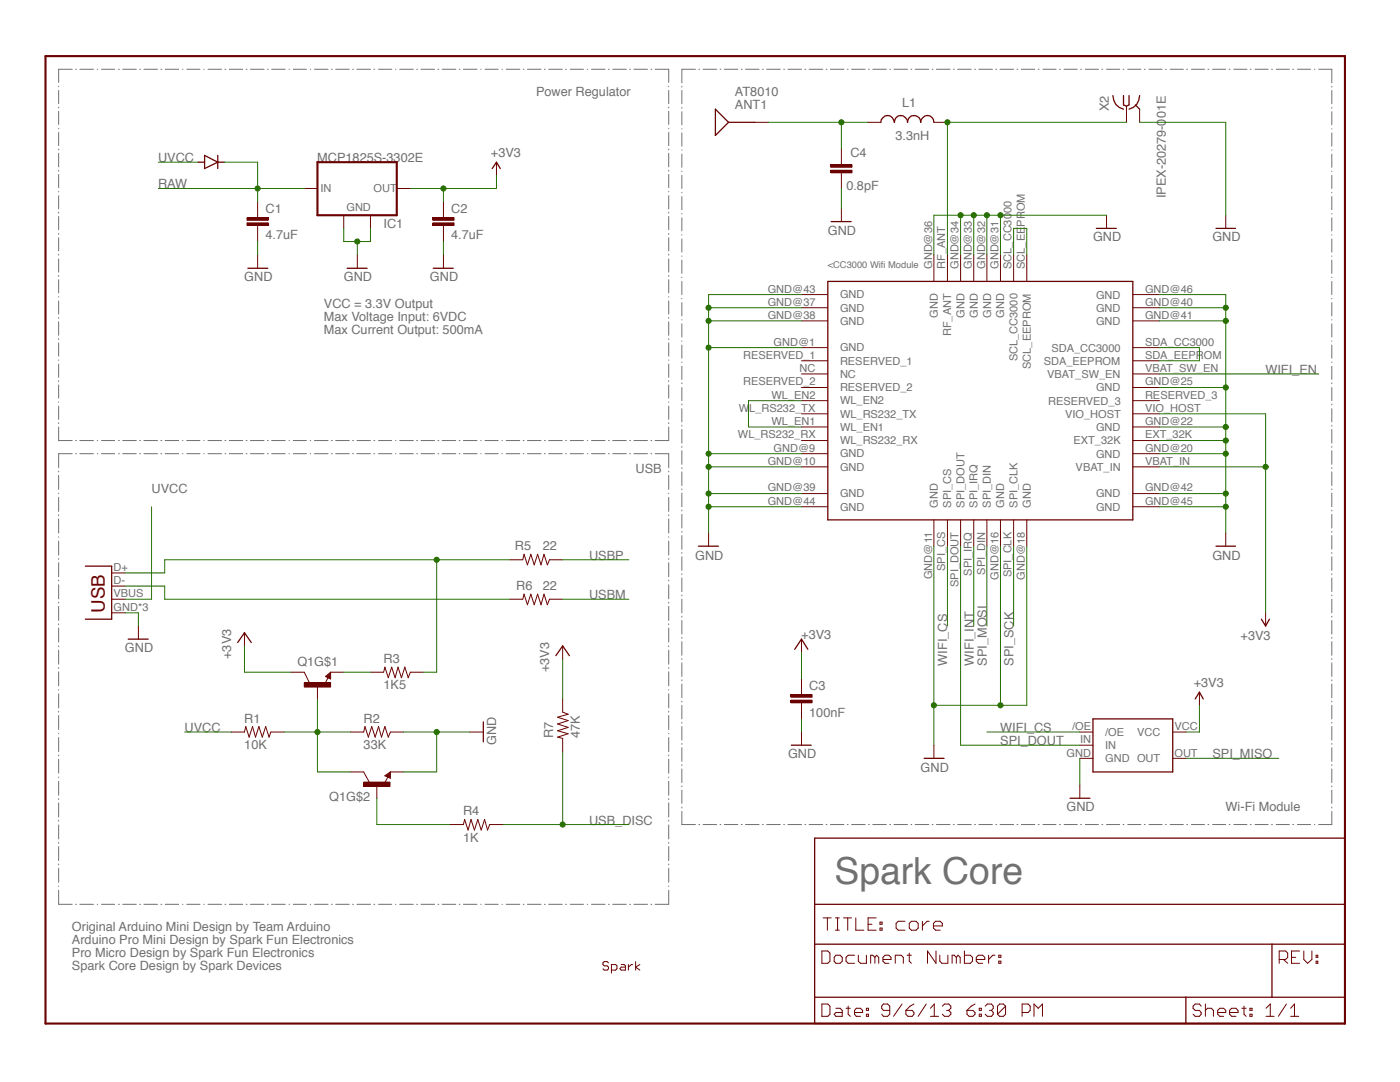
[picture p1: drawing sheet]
<svg xmlns="http://www.w3.org/2000/svg" width="279mm" height="216mm" viewBox="0 0 279 216" stroke-linecap="round" stroke-linejoin="round" font-family="sans-serif">
<defs><g id="words">
<text font-size="7.5" fill="#717071" x="166.5" y="176.4">Spark Core</text>
<text font-size="3.7" fill="#6a0200" x="20.9" y="122.2" transform="rotate(-90 20.9 122.2)">USB</text>
<g font-size="2.5" fill="#717071">
<text x="107" y="19.1">Power Regulator</text>
<text x="146.7" y="19.1">AT8010</text>
<text x="146.7" y="21.7">ANT1</text>
<text x="180" y="21.3">L1</text>
<text x="221.3" y="22.2" transform="rotate(-90 221.3 22.2)">X2</text>
<text x="178.7" y="27.9">3.3nH</text>
<text x="31.6" y="32.3">UVCC</text>
<text x="63.3" y="32.3">MCP1825S-3302E</text>
<text x="98" y="31.3">+3V3</text>
<text x="169.7" y="31.4">C4</text>
<text x="31.6" y="37.6">RAW</text>
<text x="168.9" y="37.9">0.8pF</text>
<text x="232.7" y="39.6" transform="rotate(-90 232.7 39.6)">IPEX-20279-001E</text>
<text x="53" y="47.8">4.7uF</text>
<text x="53" y="42.5">C1</text>
<text x="76.5" y="45.5">IC1</text>
<text x="90" y="47.8">4.7uF</text>
<text x="90" y="42.5">C2</text>
<text x="165.2" y="46.9">GND</text>
<text x="218.1" y="48.2">GND</text>
<text x="242" y="48.2">GND</text>
<text x="48.8" y="56.1">GND</text>
<text x="68.6" y="56.1">GND</text>
<text x="85.8" y="56.1">GND</text>
<text x="64.6" y="64">Max Voltage Input: 6VDC</text>
<text x="64.6" y="61.4">VCC = 3.3V Output</text>
<text x="64.6" y="66.7">Max Current Output: 500mA</text>
<text x="252.5" y="74.6">WIFI_EN</text>
<text x="126.8" y="94.5">USB</text>
<text x="30.2" y="98.4">UVCC</text>
<text x="102.7" y="109.8">R5</text>
<text x="108.3" y="109.8">22</text>
<text x="117.6" y="111.7">USBP</text>
<text x="138.7" y="111.7">GND</text>
<text x="242" y="111.7">GND</text>
<text x="103" y="117.7">R6</text>
<text x="108.3" y="117.7">22</text>
<text x="117.6" y="119.6">USBM</text>
<text x="24.9" y="130.2">GND</text>
<text x="46.1" y="131.5" transform="rotate(-90 46.1 131.5)">+3V3</text>
<text x="159.9" y="127.5">+3V3</text>
<text x="247.6" y="127.8">+3V3</text>
<text x="59.3" y="132.8">Q1G$1</text>
<text x="76.5" y="137.6">1K5</text>
<text x="76.5" y="132.3">R3</text>
<text x="109.6" y="134.1" transform="rotate(-90 109.6 134.1)">+3V3</text>
<text x="161.5" y="137.7">C3</text>
<text x="189" y="132.8" transform="rotate(-90 189 132.8)">WIFI_CS</text>
<text x="194.3" y="132.8" transform="rotate(-90 194.3 132.8)">WIFI_INT</text>
<text x="197" y="132.8" transform="rotate(-90 197 132.8)">SPI_MOSI</text>
<text x="202.3" y="132.8" transform="rotate(-90 202.3 132.8)">SPI_SCK</text>
<text x="238.3" y="137">+3V3</text>
<text x="161.5" y="143">100nF</text>
<text x="36.8" y="146">UVCC</text>
<text x="48.8" y="149.5">10K</text>
<text x="48.8" y="144.2">R1</text>
<text x="72.6" y="149.5">33K</text>
<text x="72.6" y="144.2">R2</text>
<text x="99" y="148.7" transform="rotate(-90 99 148.7)">GND</text>
<text x="110.4" y="147.4" transform="rotate(-90 110.4 147.4)">R7</text>
<text x="115.7" y="147.4" transform="rotate(-90 115.7 147.4)">47K</text>
<text x="199.6" y="146">WIFI_CS</text>
<text x="199.6" y="148.7">SPI_DOUT</text>
<text x="157.3" y="151.3">GND</text>
<text x="183.7" y="154">GND</text>
<text x="242" y="151.3">SPI_MISO</text>
<text x="65.7" y="159.8">Q1G$2</text>
<text x="212.8" y="161.9">GND</text>
<text x="244.6" y="161.9">Wi-Fi Module</text>
<text x="92.4" y="168">1K</text>
<text x="92.4" y="162.7">R4</text>
<text x="117.6" y="164.5">USB_DISC</text>
<text x="14.4" y="185.7">Original Arduino Mini Design by Team Arduino</text>
<text x="14.4" y="188.3">Arduino Pro Mini Design by Spark Fun Electronics</text>
<text x="14.4" y="191">Pro Micro Design by Spark Fun Electronics</text>
<text x="14.4" y="193.6">Spark Core Design by Spark Devices</text>
</g>
<g font-size="2.2" fill="#717071">
<text x="64" y="38.3">IN</text>
<text x="74.6" y="38.3">OUT</text>
<text x="69.1" y="42.1">GND</text>
<text x="186" y="53.7" transform="rotate(-90 186 53.7)">GND@36</text>
<text x="188.7" y="53.7" transform="rotate(-90 188.7 53.7)">RF_ANT</text>
<text x="191.3" y="53.7" transform="rotate(-90 191.3 53.7)">GND@34</text>
<text x="193.9" y="53.7" transform="rotate(-90 193.9 53.7)">GND@33</text>
<text x="196.6" y="53.7" transform="rotate(-90 196.6 53.7)">GND@32</text>
<text x="199.2" y="53.7" transform="rotate(-90 199.2 53.7)">GND@31</text>
<text x="201.9" y="53.7" transform="rotate(-90 201.9 53.7)">SCL_CC3000</text>
<text x="204.5" y="53.7" transform="rotate(-90 204.5 53.7)">SCL_EEPROM</text>
<text x="153.2" y="58.4">GND@43</text>
<text x="167.6" y="59.6">GND</text>
<text x="218.7" y="59.6">GND</text>
<text x="228.5" y="58.4">GND@46</text>
<text x="153.2" y="61">GND@37</text>
<text x="153.2" y="63.7">GND@38</text>
<text x="167.6" y="62.2">GND</text>
<text x="167.6" y="64.8">GND</text>
<text x="187.2" y="63.5" transform="rotate(-90 187.2 63.5)">GND</text>
<text x="192.5" y="63.5" transform="rotate(-90 192.5 63.5)">GND</text>
<text x="195.1" y="63.5" transform="rotate(-90 195.1 63.5)">GND</text>
<text x="197.8" y="63.5" transform="rotate(-90 197.8 63.5)">GND</text>
<text x="200.4" y="63.5" transform="rotate(-90 200.4 63.5)">GND</text>
<text x="218.7" y="62.2">GND</text>
<text x="218.7" y="64.9">GND</text>
<text x="228.5" y="61">GND@40</text>
<text x="228.5" y="63.7">GND@41</text>
<text x="148.3" y="71.6">RESERVED_1</text>
<text x="154.4" y="69">GND@1</text>
<text x="167.6" y="70.1">GND</text>
<text x="189.8" y="67.1" transform="rotate(-90 189.8 67.1)">RF_ANT</text>
<text x="209.8" y="70.2">SDA_CC3000</text>
<text x="228.5" y="71.6">SDA_EEPROM</text>
<text x="228.5" y="69">SDA_CC3000</text>
<text x="148.3" y="76.9">RESERVED_2</text>
<text x="159.6" y="74.3">NC</text>
<text x="167.6" y="72.8">RESERVED_1</text>
<text x="167.6" y="75.4">NC</text>
<text x="203.1" y="72.1" transform="rotate(-90 203.1 72.1)">SCL_CC3000</text>
<text x="205.7" y="73.6" transform="rotate(-90 205.7 73.6)">SCL_EEPROM</text>
<text x="208.3" y="72.8">SDA_EEPROM</text>
<text x="209" y="75.4">VBAT_SW_EN</text>
<text x="228.5" y="76.9">GND@25</text>
<text x="228.5" y="74.3">VBAT_SW_EN</text>
<text x="147.4" y="82.2">WL_RS232_TX</text>
<text x="154" y="79.5">WL_EN2</text>
<text x="167.6" y="78.1">RESERVED_2</text>
<text x="167.6" y="80.7">WL_EN2</text>
<text x="167.6" y="83.4">WL_RS232_TX</text>
<text x="209.2" y="80.7">RESERVED_3</text>
<text x="212.6" y="83.4">VIO_HOST</text>
<text x="218.7" y="78.1">GND</text>
<text x="228.5" y="82.2">VIO_HOST</text>
<text x="228.5" y="79.5">RESERVED_3</text>
<text x="147.3" y="87.5">WL_RS232_RX</text>
<text x="154" y="84.8">WL_EN1</text>
<text x="167.6" y="86">WL_EN1</text>
<text x="167.6" y="88.6">WL_RS232_RX</text>
<text x="214.2" y="88.7">EXT_32K</text>
<text x="218.7" y="86">GND</text>
<text x="228.5" y="87.5">EXT_32K</text>
<text x="228.5" y="84.8">GND@22</text>
<text x="153.2" y="92.8">GND@10</text>
<text x="154.4" y="90.1">GND@9</text>
<text x="167.6" y="91.3">GND</text>
<text x="167.6" y="93.9">GND</text>
<text x="214.7" y="94">VBAT_IN</text>
<text x="218.7" y="91.3">GND</text>
<text x="228.5" y="92.8">VBAT_IN</text>
<text x="228.5" y="90.1">GND@20</text>
<text x="153.2" y="98.1">GND@39</text>
<text x="153.2" y="100.7">GND@44</text>
<text x="167.6" y="99.2">GND</text>
<text x="167.6" y="101.9">GND</text>
<text x="187.2" y="101.3" transform="rotate(-90 187.2 101.3)">GND</text>
<text x="189.8" y="101.3" transform="rotate(-90 189.8 101.3)">SPI_CS</text>
<text x="192.5" y="101.3" transform="rotate(-90 192.5 101.3)">SPI_DOUT</text>
<text x="195.1" y="101.3" transform="rotate(-90 195.1 101.3)">SPI_IRQ</text>
<text x="197.8" y="101.3" transform="rotate(-90 197.8 101.3)">SPI_DIN</text>
<text x="200.4" y="101.3" transform="rotate(-90 200.4 101.3)">GND</text>
<text x="203.1" y="101.3" transform="rotate(-90 203.1 101.3)">SPI_CLK</text>
<text x="205.7" y="101.3" transform="rotate(-90 205.7 101.3)">GND</text>
<text x="218.7" y="99.2">GND</text>
<text x="218.7" y="101.9">GND</text>
<text x="228.5" y="98.1">GND@42</text>
<text x="228.5" y="100.7">GND@45</text>
<text x="22.7" y="113.9">D+</text>
<text x="188.7" y="113.9" transform="rotate(-90 188.7 113.9)">SPI_CS</text>
<text x="22.7" y="116.6">D-</text>
<text x="22.7" y="119.2">VBUS</text>
<text x="186" y="115.5" transform="rotate(-90 186 115.5)">GND@11</text>
<text x="191.3" y="117.2" transform="rotate(-90 191.3 117.2)">SPI_DOUT</text>
<text x="193.9" y="114.9" transform="rotate(-90 193.9 114.9)">SPI_IRQ</text>
<text x="196.6" y="114.7" transform="rotate(-90 196.6 114.7)">SPI_DIN</text>
<text x="199.2" y="115.7" transform="rotate(-90 199.2 115.7)">GND@16</text>
<text x="201.9" y="115.2" transform="rotate(-90 201.9 115.2)">SPI_CLK</text>
<text x="204.5" y="115.7" transform="rotate(-90 204.5 115.7)">GND@18</text>
<text x="22.7" y="121.9">GND*3</text>
<text x="214" y="145.7">/OE</text>
<text x="215.6" y="148.3">IN</text>
<text x="220.6" y="146.8">/OE</text>
<text x="220.6" y="149.5">IN</text>
<text x="226.9" y="146.8">VCC</text>
<text x="234.4" y="145.7">VCC</text>
<text x="212.9" y="151">GND</text>
<text x="220.6" y="152.1">GND OUT</text>
<text x="234.4" y="151">OUT</text>
</g>
<g font-size="1.9" fill="#717071">
<text x="165.2" y="53.5">&lt;CC3000 Wif</text>
<text x="175.8" y="53.5">i Module</text>
</g>
</g></defs>
<g fill="none" stroke="#717071" stroke-width=".2">
<path d="M11.7 17.2v.1M11.7 18.1v2.6M14.4 13.8h-2.7v2.6M15.1 13.8h.2M15.9 13.8h2.7M19.4 13.8h.1M20.3 13.8h2.6M23.6 13.8h.2M24.5 13.8h2.7M27.9 13.8h.1M28.7 13.8h2.7M32.1 13.8h.2"/>
<path d="M33 13.8h2.7M36.4 13.8h.1M37.3 13.8h2.6M40.7 13.8h.1M41.5 13.8h2.7M44.9 13.8h.2M45.7 13.8h2.8M49.1 13.8h.2M50 13.8h2.7M53.4 13.8h.1M54.2 13.8h2.7M57.7 13.8h.1"/>
<path d="M58.5 13.8h2.7M61.9 13.8h.1M62.8 13.8h2.7M66.1 13.8h.2M67 13.8h2.7M70.4 13.8h.1M71.2 13.8h2.7M74.6 13.8h.2M75.5 13.8h2.7M78.9 13.8h.1M79.8 13.8h2.7M83.2 13.8h.1"/>
<path d="M84 13.8h2.7M87.4 13.8h.2M88.2 13.8h2.8M91.6 13.8h.2M92.5 13.8h2.7M95.9 13.8h.1M96.8 13.8h2.6M100.2 13.8h.1M101 13.8h2.7M104.4 13.8h.2M105.3 13.8h2.7M108.6 13.8h.2"/>
<path d="M109.5 13.8h2.7M112.9 13.8h.2M113.8 13.8h2.6M117.2 13.8h.1M118 13.8h2.8M121.4 13.8h.2M122.3 13.8h2.7M125.7 13.8h.1M126.5 13.8h2.7M129.9 13.8h.2M130.7 13.8h2.8v2.6M133.5 17.2v.1"/>
<path d="M133.5 18.1v2.6M136.1 17.2v.2M136.1 18.1v2.6M138.8 13.8h-2.7v2.7M139.5 13.8h.1M140.3 13.8h2.7M143.7 13.8h.2M144.5 13.8h2.8M147.9 13.8h.2M148.8 13.8h2.7M152.2 13.8h.1M153 13.8h2.7"/>
<path d="M156.4 13.8h.2M157.2 13.8h2.8M160.6 13.8h.2M161.5 13.8h2.7M164.9 13.8h.1M165.7 13.8h2.7M169.1 13.8h.2M169.9 13.8h2.8M173.3 13.8h.2M174.2 13.8h2.7M177.6 13.8h.1M178.4 13.8h2.7"/>
<path d="M181.8 13.8h.2M182.6 13.8h2.8M186 13.8h.2M186.9 13.8h2.7M190.3 13.8h.1M191.1 13.8h2.7M194.5 13.8h.2M195.3 13.8h2.8M198.7 13.8h.2M199.6 13.8h2.7M203 13.8h.1M203.8 13.8h2.7"/>
<path d="M207.2 13.8h.2M208.1 13.8h2.7M211.4 13.8h.2M212.4 13.8h2.6M215.7 13.8h.1M216.6 13.8h2.6M219.9 13.8h.2M220.8 13.8h2.7M224.1 13.8h.2M225.1 13.8h2.6M228.4 13.8h.1M229.3 13.8h2.6"/>
<path d="M232.6 13.8h.2M233.5 13.8h2.7M236.8 13.8h.2M237.8 13.8h2.6M241.1 13.8h.1M242 13.8h2.6M245.3 13.8h.2M246.2 13.8h2.7M249.5 13.8h.2M250.5 13.8h2.6M253.8 13.8h.1M254.7 13.8h2.6"/>
<path d="M258 13.8h.2M258.9 13.8h2.7M262.3 13.8h.1M263.2 13.8h2.6v2.7M265.8 17.2v.2M265.8 18.1v2.6M11.7 21.4v.1M11.7 22.2v2.6M11.7 25.6v.1M11.7 26.4v2.7M11.7 29.7v.2M11.7 30.6v2.7"/>
<path d="M11.7 34v.1M11.7 34.8v2.6M11.7 38.2v.1M11.7 39.1v2.6M133.5 21.4v.1M133.5 22.2v2.6M133.5 25.6v.1M133.5 26.4v2.7M133.5 29.7v.2M133.5 30.6v2.7M133.5 34v.1M133.5 34.8v2.6"/>
<path d="M133.5 38.2v.1M133.5 39.1v2.6M136.1 21.4v.2M136.1 22.3v2.6M136.1 25.7v.1M136.1 26.5v2.6M136.1 29.9v.1M136.1 30.8v2.6M136.1 34.1v.1M136.1 35v2.6M136.1 38.4v.1M136.1 39.2v2.6"/>
<path d="M265.8 21.4v.2M265.8 22.3v2.6M265.8 25.7v.1M265.8 26.5v2.6M265.8 29.9v.1M265.8 30.8v2.6M265.8 34.1v.1M265.8 35v2.6M265.8 38.4v.1M265.8 39.2v2.6M11.7 42.4v.1M11.7 43.2v2.6"/>
<path d="M11.7 46.6v.2M11.7 47.4v2.7M11.7 50.7v.2M11.7 51.7v2.6M11.7 55v.1M11.7 55.8v2.6M11.7 59.2v.1M133.5 42.4v.1M133.5 43.2v2.6M133.5 46.6v.2M133.5 47.4v2.7M133.5 50.7v.2"/>
<path d="M133.5 51.7v2.6M133.5 55v.1M133.5 55.8v2.6M133.5 59.2v.1M136.1 42.6v.1M136.1 43.5v2.6M136.1 46.8v.1M136.1 47.7v2.6M136.1 51.1v.1M136.1 51.9v2.6M136.1 55.3v.1M136.1 56.2v2.6"/>
<path d="M136.1 59.5v.1M265.8 42.6v.1M265.8 43.5v2.6M265.8 46.8v.1M265.8 47.7v2.6M265.8 51.1v.1M265.8 51.9v2.6M265.8 55.3v.1M265.8 56.2v2.6M265.8 59.5v.1M11.7 60v2.7M11.7 63.4v.1"/>
<path d="M11.7 64.2v2.7M11.7 67.6v.2M11.7 68.4v2.7M11.7 71.8v.1M11.7 72.7v2.6M11.7 76v.1M11.7 76.8v2.6M133.5 60v2.7M133.5 63.4v.1M133.5 64.2v2.7M133.5 67.6v.2M133.5 68.4v2.7"/>
<path d="M133.5 71.8v.1M133.5 72.7v2.6M133.5 76v.1M133.5 76.8v2.6M136.1 60.4v2.6M136.1 63.8v.1M136.1 64.6v2.6M136.1 68v.1M136.1 68.9v2.6M136.1 72.2v.1M136.1 73.1v2.6M136.1 76.4v.2"/>
<path d="M136.1 77.3v2.6M265.8 60.4v2.6M265.8 63.8v.1M265.8 64.6v2.6M265.8 68v.1M265.8 68.9v2.6M265.8 72.2v.1M265.8 73.1v2.6M265.8 76.4v.2M265.8 77.3v2.6M11.7 80.2v.1M11.7 81v2.7"/>
<path d="M11.7 84.3v.2M11.7 85.2v2.7h2.7M11.7 94v.2M11.7 94.8v2.8M11.7 98.4v.1M11.7 99.3v2.7M14.4 90.5h-2.7v2.8M15.1 87.9h.2M15.1 90.5h.2M15.9 87.9h2.7M15.9 90.5h2.7M19.4 87.9h.1"/>
<path d="M19.4 90.5h.1M20.3 87.9h2.6M20.3 90.5h2.6M23.6 87.9h.2M23.6 90.5h.2M24.5 87.9h2.7M24.5 90.5h2.7M27.9 87.9h.1M27.9 90.5h.1M28.7 87.9h2.7M28.7 90.5h2.7M32.1 87.9h.2"/>
<path d="M32.1 90.5h.2M33 87.9h2.7M33 90.5h2.7M36.4 87.9h.1M36.4 90.5h.1M37.3 87.9h2.6M37.3 90.5h2.6M40.7 87.9h.1M40.7 90.5h.1M41.5 87.9h2.7M41.5 90.5h2.7M44.9 87.9h.2"/>
<path d="M44.9 90.5h.2M45.7 87.9h2.8M45.7 90.5h2.8M49.1 87.9h.2M49.1 90.5h.2M50 87.9h2.7M50 90.5h2.7M53.4 87.9h.1M53.4 90.5h.1M54.2 87.9h2.7M54.2 90.5h2.7M57.7 87.9h.1"/>
<path d="M57.7 90.5h.1M58.5 87.9h2.7M58.5 90.5h2.7M61.9 87.9h.1M61.9 90.5h.1M62.8 87.9h2.7M62.8 90.5h2.7M66.1 87.9h.2M66.1 90.5h.2M67 87.9h2.7M67 90.5h2.7M70.4 87.9h.1"/>
<path d="M70.4 90.5h.1M71.2 87.9h2.7M71.2 90.5h2.7M74.6 87.9h.2M74.6 90.5h.2M75.5 87.9h2.7M75.5 90.5h2.7M78.9 87.9h.1M78.9 90.5h.1M79.8 87.9h2.7M79.8 90.5h2.7M83.2 87.9h.1"/>
<path d="M83.2 90.5h.1M84 87.9h2.7M84 90.5h2.7M87.4 87.9h.2M87.4 90.5h.2M88.2 87.9h2.8M88.2 90.5h2.8M91.6 87.9h.2M91.6 90.5h.2M92.5 87.9h2.7M92.5 90.5h2.7M95.9 87.9h.1"/>
<path d="M95.9 90.5h.1M96.8 87.9h2.6M96.8 90.5h2.6M100.2 87.9h.1M100.2 90.5h.1M101 87.9h2.7M101 90.5h2.7M104.4 87.9h.2M104.4 90.5h.2M105.3 87.9h2.7M105.3 90.5h2.7M108.6 87.9h.2"/>
<path d="M108.6 90.5h.2M109.5 87.9h2.7M109.5 90.5h2.7M112.9 87.9h.2M112.9 90.5h.2M113.8 87.9h2.6M113.8 90.5h2.6M117.2 87.9h.1M117.2 90.5h.1M118 87.9h2.8M118 90.5h2.8M121.4 87.9h.2"/>
<path d="M121.4 90.5h.2M122.3 87.9h2.7M122.3 90.5h2.7M125.7 87.9h.1M125.7 90.5h.1M126.5 87.9h2.7M126.5 90.5h2.7M129.9 87.9h.2M129.9 90.5h.2M130.7 90.5h2.8v2.8M133.5 80.2v.1M133.5 81v2.7"/>
<path d="M133.5 84.3v.2M133.5 85.2v2.7h-2.8M133.5 94v.2M133.5 94.8v2.8M133.5 98.4v.1M133.5 99.3v2.7M136.1 80.6v.2M136.1 81.6v2.6M136.1 84.9v.1M136.1 85.7v2.7M136.1 89.1v.2M136.1 89.9v2.7"/>
<path d="M136.1 93.3v.2M136.1 94.2v2.7M136.1 97.6v.1M136.1 98.4v2.7M265.8 80.6v.2M265.8 81.6v2.6M265.8 84.9v.1M265.8 85.7v2.7M265.8 89.1v.2M265.8 89.9v2.7M265.8 93.3v.2M265.8 94.2v2.7"/>
<path d="M265.8 97.6v.1M265.8 98.4v2.7M11.7 102.7v.2M11.7 103.6v2.8M11.7 107.1v.1M11.7 108v2.8M11.7 111.4v.2M11.7 112.3v2.8M11.7 115.8v.1M11.7 116.7v2.8M133.5 102.7v.2M133.5 103.6v2.8"/>
<path d="M133.5 107.1v.1M133.5 108v2.8M133.5 111.4v.2M133.5 112.3v2.8M133.5 115.8v.1M133.5 116.7v2.8M136.1 101.8v.2M136.1 102.6v2.7M136.1 106v.2M136.1 106.9v2.7M136.1 110.3v.1M136.1 111.1v2.7"/>
<path d="M136.1 114.5v.2M136.1 115.3v2.7M136.1 118.7v.2M136.1 119.6v2.7M265.8 101.8v.2M265.8 102.6v2.7M265.8 106v.2M265.8 106.9v2.7M265.8 110.3v.1M265.8 111.1v2.7M265.8 114.5v.2M265.8 115.3v2.7"/>
<path d="M265.8 118.7v.2M265.8 119.6v2.7M11.7 120.2v.1M11.7 121v2.8M11.7 124.5v.2M11.7 125.3v2.8M11.7 128.9v.2M11.7 129.7v2.8M11.7 133.2v.2M11.7 134v2.8M11.7 137.6v.1M11.7 138.5v2.7"/>
<path d="M133.5 120.2v.1M133.5 121v2.8M133.5 124.5v.2M133.5 125.3v2.8M133.5 128.9v.2M133.5 129.7v2.8M133.5 133.2v.2M133.5 134v2.8M133.5 137.6v.1M133.5 138.5v2.7M136.1 123v.1M136.1 123.8v2.7"/>
<path d="M136.1 127.2v.2M136.1 128v2.7M136.1 131.4v.2M136.1 132.3v2.7M136.1 135.7v.1M136.1 136.5v2.7M136.1 139.9v.2M265.8 123v.1M265.8 123.8v2.7M265.8 127.2v.2M265.8 128v2.7M265.8 131.4v.2"/>
<path d="M265.8 132.3v2.7M265.8 135.7v.1M265.8 136.5v2.7M265.8 139.9v.2M11.7 141.9v.2M11.7 142.8v2.8M11.7 146.3v.1M11.7 147.2v2.8M11.7 150.6v.2M11.7 151.5v2.8M11.7 155v.1M11.7 155.9v2.8"/>
<path d="M11.7 159.4v.1M133.5 141.9v.2M133.5 142.8v2.8M133.5 146.3v.1M133.5 147.2v2.8M133.5 150.6v.2M133.5 151.5v2.8M133.5 155v.1M133.5 155.9v2.8M133.5 159.4v.1M136.1 140.7v2.7M136.1 144.1v.2"/>
<path d="M136.1 145v2.7M136.1 148.4v.1M136.1 149.2v2.7M136.1 152.6v.2M136.1 153.4v2.7M136.1 156.8v.2M136.1 157.7v2.6M265.8 140.7v2.7M265.8 144.1v.2M265.8 145v2.7M265.8 148.4v.1M265.8 149.2v2.7"/>
<path d="M265.8 152.6v.2M265.8 153.4v2.7M265.8 156.8v.2M265.8 157.7v2.6M11.7 160.2v2.8M11.7 163.7v.2M11.7 164.6v2.8M11.7 168.1v.2M11.7 168.9v2.8M11.7 172.4v.2M11.7 173.2v2.8M11.7 176.8v.1"/>
<path d="M11.7 177.7v2.7h2.7M133.5 160.2v2.8M133.5 163.7v.2M133.5 164.6v2.8M133.5 168.1v.2M133.5 168.9v2.8M133.5 172.4v.2M133.5 173.2v2.8M133.5 176.8v.1M133.5 177.7v2.7h-2.8M136.1 161.1v.1M136.1 161.9v2.6h2.7"/>
<path d="M139.5 164.5h.1M140.3 164.5h2.7M143.7 164.5h.2M144.5 164.5h2.8M147.9 164.5h.2M148.8 164.5h2.7M152.2 164.5h.1M153 164.5h2.7M156.4 164.5h.2M157.2 164.5h2.8M160.6 164.5h.2M161.5 164.5h2.7"/>
<path d="M164.9 164.5h.1M165.7 164.5h2.7M169.1 164.5h.2M169.9 164.5h2.8M173.3 164.5h.2M174.2 164.5h2.7M177.6 164.5h.1M178.4 164.5h2.7M181.8 164.5h.2M182.6 164.5h2.8M186 164.5h.2M186.9 164.5h2.7"/>
<path d="M190.3 164.5h.1M191.1 164.5h2.7M194.5 164.5h.2M195.3 164.5h2.8M198.7 164.5h.2M199.6 164.5h2.7M203 164.5h.1M203.8 164.5h2.7M207.2 164.5h.2M208.1 164.5h2.7M211.4 164.5h.2M212.4 164.5h2.6"/>
<path d="M215.7 164.5h.1M216.6 164.5h2.6M219.9 164.5h.2M220.8 164.5h2.7M224.1 164.5h.2M225.1 164.5h2.6M228.4 164.5h.1M229.3 164.5h2.6M232.6 164.5h.2M233.5 164.5h2.7M236.8 164.5h.2M237.8 164.5h2.6"/>
<path d="M241.1 164.5h.1M242 164.5h2.6M245.3 164.5h.2M246.2 164.5h2.7M249.5 164.5h.2M250.5 164.5h2.6M253.8 164.5h.1M254.7 164.5h2.6M258 164.5h.2M258.9 164.5h2.7M262.3 164.5h.1M265.8 161.1v.1"/>
<path d="M265.8 161.9v2.6h-2.6M15.1 180.4h.2M15.9 180.4h2.7M19.4 180.4h.1M20.3 180.4h2.6M23.6 180.4h.2M24.5 180.4h2.7M27.9 180.4h.1M28.7 180.4h2.7M32.1 180.4h.2M33 180.4h2.7M36.4 180.4h.1"/>
<path d="M37.3 180.4h2.6M40.7 180.4h.1M41.5 180.4h2.7M44.9 180.4h.2M45.7 180.4h2.8M49.1 180.4h.2M50 180.4h2.7M53.4 180.4h.1M54.2 180.4h2.7M57.7 180.4h.1M58.5 180.4h2.7M61.9 180.4h.1"/>
<path d="M62.8 180.4h2.7M66.1 180.4h.2M67 180.4h2.7M70.4 180.4h.1M71.2 180.4h2.7M74.6 180.4h.2M75.5 180.4h2.7M78.9 180.4h.1M79.8 180.4h2.7M83.2 180.4h.1M84 180.4h2.7M87.4 180.4h.2"/>
<path d="M88.2 180.4h2.8M91.6 180.4h.2M92.5 180.4h2.7M95.9 180.4h.1M96.8 180.4h2.6M100.2 180.4h.1M101 180.4h2.7M104.4 180.4h.2M105.3 180.4h2.7M108.6 180.4h.2M109.5 180.4h2.7M112.9 180.4h.2"/>
<path d="M113.8 180.4h2.6M117.2 180.4h.1M118 180.4h2.8M121.4 180.4h.2M122.3 180.4h2.7M125.7 180.4h.1M126.5 180.4h2.7M129.9 180.4h.2"/>
</g>
<path d="M9.1 11.2h259.3v193h-259.3z" fill="none" stroke="#6a0200" stroke-width=".42"/>
<g fill="none" stroke="#6a0200" stroke-width=".25">
<path d="M98.2 33.6l.9-1.2 .7 1.2M49.5 53.5h3.9M69.3 53.5h4M86.5 53.5h3.9M165.2 56.2h60.9v47.5h-60.9zM218.8 45.6h4M17 113h5.3v10.5h-5.3M139.4 109h4M242.7 109h3.9M25.6 127.5h4M158.6 129.6l1.4-2.1 1.2 2.1M157.9 148.7h4"/>
<path d="M184.4 151.3h4M162.6 167.2h105.8v37h-105.8zM162.6 188.4h105.8M162.6 199h105.8M162.6 180.4h105.8M236.7 199v5.2M253.9 188.4v10.6"/>
</g>
<g fill="none" stroke="#6a0200" stroke-width=".2">
<path d="M99.1 32.4v2.6M51.4 50.8v2.7M71.3 50.8v2.7M88.5 50.8v2.7M160 58.8h5.2M186.4 50.8v5.4M189.1 50.8v5.4M191.7 50.8v5.4M194.3 50.8v5.4M197 50.8v5.4M199.7 50.8v5.4M202.3 50.8v5.4"/>
<path d="M204.9 50.8v5.4M220.8 42.9v2.7M226.1 58.8h5.3M160 69.4h5.2M160 72h5.2M160 74.6h5.2M160 77.3h5.2M160 79.9h5.2M160 61.4h5.2M160 64h5.2M226.1 69.4h5.3M226.1 72h5.3"/>
<path d="M226.1 74.6h5.3M226.1 77.3h5.3M226.1 79.9h5.3M226.1 61.4h5.3M226.1 64h5.3M160 82.6h5.2M160 85.2h5.2M160 87.9h5.2M160 90.5h5.2M160 93.2h5.2M160 98.5h5.2M226.1 82.6h5.3"/>
<path d="M226.1 85.2h5.3M226.1 87.9h5.3M226.1 90.5h5.3M226.1 93.2h5.3M226.1 98.5h5.3M22.3 119.6h2.7M22.3 114.3h2.7M22.3 116.9h2.7M101.7 111.7h2.6l.3-1.1 .7 2.1 .6-2.1 .7 2.1 .7-2.1 .7 2.1 .6-2.1 .6 2.1 .5-1h2.6M101.7 119.6h2.6l.3-1 .7 2.1 .6-2.1 .7 2.1 .7-2.1 .7 2.1 .6-2.1 .6 2.1 .5-1.1h2.6M141.4 106.4v2.6M160 101.1h5.2"/>
<path d="M186.4 103.7v5.3M189.1 103.7v5.3M191.7 103.7v5.3M194.3 103.7v5.3M197 103.7v5.3M199.7 103.7v5.3M202.3 103.7v5.3M204.9 103.7v5.3M226.1 101.1h5.3M244.6 106.4v2.6M22.3 122.3h2.7M27.6 124.9v2.6"/>
<path d="M160 127.5v2.7M160 138.1v.5M160 140.2v.5M160 146.1v2.6M186.4 148.7v2.6M164 189.8h1.2l.4 .4v1.6l-.4 .4h-1.2zM164.3 183.2h1.6M165.1 183.2v2.4M166.7 183.2h.8M166.7 185.6h.8M166.8 190.6h.9l.4 .4v.8l-.4 .4h-.9l-.3-.4v-.8zM167.2 183.2v2.4"/>
<path d="M168.3 183.2h1.6M169.2 183.2v2.4M170.5 190.6h-1.2l-.5 .4v.8l.5 .4h1.2M170.8 183.2v2.4h1.6M171.3 190.6v1.2l.4 .4h1.2v-1.6M173.2 184.4h.8M174.6 191l-.4-.4h-.4v1.6M174.6 191v1.2M174.6 191l.3-.4 .5 .4v1.2M174.9 183.2h-1.7v2.4h1.7M175.6 185.2h.4v.4h-.4zM175.6 184h.4v.4h-.4z"/>
<path d="M176.2 191.5h1.6v-.5l-.4-.4h-.8l-.4 .4v.8l.4 .4h.8M178.7 192.2v-1.6h1.2l.4 .4v1.2M180.6 183.8h-1.3l-.5 .5v.9l.5 .4h1.3M181 190.6h.9M181.5 184.3l.4-.5h.9l.4 .5v.9l-.4 .4h-.9l-.4-.4zM181.5 190.2v1.6l.4 .4M184.1 183.8v1.8M185.4 183.8h-.4l-.9 1M186.3 184.8h1.8v-.5l-.5-.5h-.9l-.4 .5v.9l.4 .4h.9M186.8 189.8v2.4l-1.7-2.4v2.4M187.6 190.6v1.2l.4 .4h1.2v-1.6M190.9 191l-.5-.4h-.4v1.6"/>
<path d="M190.9 191v1.2M190.9 191l.3-.4 .4 .4v1.2M192.5 189.8v2.4h1.2l.4-.4v-.8l-.4-.4h-1.2M194.8 191.5h1.7v-.5l-.4-.4h-.8l-.5 .4v.8l.5 .4h.8M197.3 190.6v1.6M198.6 190.6h-.5l-.8 .9M199.3 191.8h.4v.4h-.4zM199.3 190.6h.4v.4h-.4zM255.3 191.5h1.3l.4-.5v-.8l-.4-.4h-1.3v2.4M256.1 191.5l.9 .7M257.7 191h.9M259.4 189.8h-1.7v2.4h1.7"/>
<path d="M260.2 189.8v1.7l.8 .7 .8-.7v-1.7M262.7 191.8h.3v.4h-.3zM262.7 190.6h.3v.4h-.3zM164 200.3h1.2l.4 .5v1.6l-.4 .4h-1.2zM166.8 201.2h.9l.4 .4v1.2h-1.3l-.3-.4 .3-.4h1.3M168.8 201.2h.9M169.3 200.8v1.6l.4 .4M170.5 202h1.6v-.4l-.4-.4h-.8l-.4 .4v.8l.4 .4h.8M172.9 202.4h.4v.4h-.4zM172.9 201.2h.4v.4h-.4zM177.6 201.6h-1.3l-.3-.4v-.4l.3-.5h.8l.5 .5v1.6l-.5 .4h-.8l-.3-.4M180 200.3l-1.7 2.5"/>
<path d="M180.8 201.6h1.3l.3 .4v.4l-.3 .4h-.9l-.4-.4zM182.4 200.3l-.8 .5-.8 .8M184.8 200.3l-1.6 2.5M185.7 202.8h1.6M185.7 201.2l.8-.9v2.5M188.1 200.8l.4-.5h.8l.5 .5v.4l-.5 .4M188.9 201.6h.4M189.3 201.6l.5 .4v.4l-.5 .4h-.8l-.4-.4M193 201.6h1.2l.4 .4v.4l-.4 .4h-.8l-.4-.4zM194.6 200.3l-.8 .5-.8 .8M195.4 202.4h.5v.4h-.5zM195.4 201.2h.5v.4h-.5z"/>
<path d="M196.6 200.8l.4-.5h.9l.3 .5v.4l-.3 .4M197.5 201.6h.4M197.9 201.6l.3 .4v.4l-.3 .4h-.9l-.4-.4M200.7 200.8v1.6l-.4 .4h-.8l-.4-.4M200.7 200.8l-.4-.5h-.8l-.4 .5v1.6M200.7 200.8l-1.6 1.6M204 202h1.2l.4-.4v-.8l-.4-.5h-1.2v2.5M206.4 202.8v-2.5l.8 .9 .8-.9v2.5M239.7 200.8l-.3-.5h-.9l-.4 .5v.4l.4 .4h.9l.3 .4v.4l-.3 .4h-.9l-.4-.4M240.6 201.6l.4-.4h.7l.5 .4v1.2M240.6 200.3v2.5M243 202h1.6v-.4l-.4-.4h-.8l-.4 .4v.8l.4 .4h.8"/>
<path d="M245.4 202h1.7v-.4l-.4-.4h-.9l-.4 .4v.8l.4 .4h.9M247.8 201.2h.9M248.3 200.8v1.6l.4 .4M249.4 202.4h.5v.4h-.5zM249.4 201.2h.5v.4h-.5zM252.7 202.8h1.6M252.7 201.2l.8-.9v2.5M256.7 200.3l-1.6 2.5M257.6 202.8h1.6M257.6 201.2l.7-.9v2.5"/>
</g>
<path d="M157.8 139.7h4.3v.5h-4.3z" fill="#6a0200"/>
<path d="M157.8 139.7h4.3v.5h-4.3z" fill="none" stroke="#6a0200" stroke-width=".2"/>
<path d="M157.8 138.6h4.3v.5h-4.3z" fill="#6a0200"/>
<g fill="none" stroke="#6a0200" stroke-width=".2">
<path d="M48.8 126.3v2.6M60.7 134.1l1 2.1M65 135l1-.9v1.4zM65.5 135.2l-.7 1.3M73.9 134.1h2.7l.2-1 .7 2.1 .7-2.1 .6 2.1 .6-2.1 .7 2.1 .7-2.1 .7 2.1 .4-1.1h2.6M112.3 128.9v2.6M112.3 139.5v2.6l1.1 .4-2.1 .6 2.1 .7-2.1 .7 2.1 .6-2.1 .7 2.1 .6-2.1 .7 1 .2v2.8M157.8 138.6h4.3v.5h-4.3zM160 135.5v2.6M252.6 122.3v2.6M46.2 146.1h2.6l.2-1.1 .7 2.1 .7-2.1 .6 2.1 .7-2.1 .6 2.1 .7-2.1 .7 2.1 .3-1h2.7M70 146.1h2.6l.2-1.1 .7 2.1 .7-2.1 .7 2.1 .6-2.1 .6 2.1 .7-2.1 .7 2.1 .4-1h2.6"/>
<path d="M93.7 146.1h2.8M160 140.7v2.7M121.4 192.1l-.2-.2h-.6l-.3 .2v.4l.3 .2h.6l.2 .3v.3l-.2 .3h-.6l-.3-.3M122 193.6h.9l.2-.3v-.6l-.2-.2h-.9v1.7M124 192.5h.6l.2 .2v.9h-.8l-.3-.3 .3-.3h.8M125.4 192.5v1.1M126.3 192.5h-.3l-.6 .5M126.9 191.9v1.7M127.7 192.5l-.8 .5 .8 .6"/>
</g>
<path d="M47.4 128.2l1.4-1.9 1.3 1.9M65.5 135l.2-.2v.4l-.5-.2 .7-.6v.8M110.9 130.8l1.4-1.9 1.3 1.9M251.7 123.5l.9 1.4 .7-1.4M96.5 144v4" fill="none" stroke="#6a0200" stroke-width=".25"/>
<path d="M60.7 136.2h5.3v.9h-5.3z" fill="#6a0200"/>
<path d="M58 134.1h2.7M60.7 136.2h5.3v.9h-5.3zM63.4 136.8v2.7M66 134.1h2.6M72.6 154l1.1 2.1M76.8 154.8l1.1-.8v1.3zM77.4 155l-.7 1.3" fill="none" stroke="#6a0200" stroke-width=".2"/>
<path d="M77.3 154.8l.4-.2v.4l-.6-.2 .6-.5v.7" fill="none" stroke="#6a0200" stroke-width=".25"/>
<path d="M72.6 156h5.2v.9h-5.2z" fill="#6a0200"/>
<path d="M60.7 37.6h2.7M79.2 37.6h2.7M51.4 42.9v.6M51.4 45.1v.5M68.6 42.9v2.7M73.9 42.9v2.7M70 154h2.6M72.6 156.1h5.2v.8h-5.2zM75.2 156.7v2.6M77.9 154h2.6M89.8 164.5h2.7l.2-1 .7 2.1 .6-2.1 .7 2.1 .7-2.1 .6 2.1 .7-2.1 .6 2.1 .4-1.1h2.7" fill="none" stroke="#6a0200" stroke-width=".2"/>
<path d="M63.4 32.4h15.8v10.5h-15.8z" fill="none" stroke="#6a0200" stroke-width=".42"/>
<path d="M49.3 44.4h4.2v.6h-4.2z" fill="#6a0200"/>
<path d="M49.3 44.5h4.2v.5h-4.2z" fill="none" stroke="#6a0200" stroke-width=".2"/>
<path d="M49.3 43.4h4.2v.5h-4.2z" fill="#6a0200"/>
<path d="M49.3 43.5h4.2v.5h-4.2zM51.4 40.2v2.7M51.4 45.6v2.6M88.5 42.9v.6M88.5 45.1v.5" fill="none" stroke="#6a0200" stroke-width=".2"/>
<path d="M86.4 44.4h4.2v.6h-4.2z" fill="#6a0200"/>
<path d="M86.4 44.5h4.2v.5h-4.2z" fill="none" stroke="#6a0200" stroke-width=".2"/>
<path d="M86.4 43.4h4.2v.5h-4.2z" fill="#6a0200"/>
<g fill="none" stroke="#6a0200" stroke-width=".2">
<path d="M150.6 24.4h2.8M167.9 32.4v.5M167.9 34.5v.5M173.2 24.4h2.6M186.4 24.4h2.7M224.8 21.2v3.2M227.4 21.8v2.6M86.4 43.5h4.2v.5h-4.2zM88.5 40.2v2.7M88.5 45.6v2.6M167.9 41.6v2.6M244.6 42.9v2.7"/>
<path d="M239.4 138.1v2.6M215.5 146.1h2.6M215.5 148.7h2.6M215.5 151.3h2.6M215.5 156.7v2.6M234 146.1h2.7M234 151.3h2.7"/>
</g>
<g fill="none" stroke="#6a0200" stroke-width=".25">
<path d="M222.1 19.1a2.67 2.67 0 0 0 2.1 2.7M224.2 19.1v1.8l.6 .3 .5-.3v-1.8M227.4 19.1a2.67 2.67 0 0 1-2.1 2.7M39.5 32.4h1.3M40.8 31l2.7 1.4-2.7 1.2zM43.5 31v2.6M43.5 32.4h1.3M142.8 21.8l2.6 2.6-2.6 2.6zM145.4 24.4h5.2M175.8 24.4a1.35 1.35 0 0 1 1.3-1.3 1.35 1.35 0 0 1 1.4 1.3 1.31 1.31 0 0 1 1.3-1.4 1.31 1.31 0 0 1 1.3 1.4 1.31 1.31 0 0 1 1.3-1.4 1.31 1.31 0 0 1 1.3 1.4 1.31 1.31 0 0 1 1.4-1.4 1.31 1.31 0 0 1 1.3 1.4M226.6 20.9l.8 .9M165.9 44.2h4"/>
<path d="M242.7 45.6h3.9M238.5 139.5l.9-1.4 .7 1.4M213.6 159.3h3.9M218.1 143.4h15.9v10.6h-15.9z"/>
</g>
<path d="M165.8 34h4.2v.5h-4.2z" fill="#6a0200"/>
<path d="M165.8 34h4.2v.5h-4.2z" fill="none" stroke="#6a0200" stroke-width=".2"/>
<path d="M165.8 32.9h4.2v.5h-4.2z" fill="#6a0200"/>
<path d="M165.8 32.9h4.2v.5h-4.2zM167.9 29.7v2.7M167.9 35v2.6" fill="none" stroke="#6a0200" stroke-width=".2"/>
<path d="M51.4 48.2v2.6M88.5 48.2v2.6M197 42.9h23.8M199.7 42.9v7.9M25 122.3h2.6v2.6" fill="none" stroke="#267100" stroke-width=".2"/>
<circle cx="199.6" cy="42.9" r=".51" fill="#267100"/>
<g fill="none" stroke="#267100" stroke-width=".2">
<path d="M194.3 42.9h2.7v7.9"/>
<circle cx="199.7" cy="42.9" r=".51"/>
</g>
<circle cx="196.9" cy="42.9" r=".51" fill="#267100"/>
<g fill="none" stroke="#267100" stroke-width=".2">
<path d="M191.7 50.8v-7.9h2.6v7.9"/>
<circle cx="197" cy="42.9" r=".51"/>
</g>
<circle cx="194.3" cy="42.9" r=".51" fill="#267100"/>
<g fill="none" stroke="#267100" stroke-width=".2">
<path d="M191.7 42.9h-5.3v7.9"/>
<circle cx="194.3" cy="42.9" r=".51"/>
</g>
<circle cx="191.7" cy="42.9" r=".51" fill="#267100"/>
<g fill="none" stroke="#267100" stroke-width=".2">
<path d="M160 58.8h-18.6v2.6M160 64h-18.6v42.4"/>
<circle cx="191.7" cy="42.9" r=".51"/>
</g>
<circle cx="141.4" cy="64" r=".51" fill="#267100"/>
<g fill="none" stroke="#267100" stroke-width=".2">
<path d="M160 61.4h-18.6v2.6"/>
<circle cx="141.4" cy="64" r=".51"/>
</g>
<circle cx="141.4" cy="61.4" r=".51" fill="#267100"/>
<g fill="none" stroke="#267100" stroke-width=".2">
<path d="M141.4 69.4h18.6"/>
<circle cx="141.4" cy="61.4" r=".51"/>
</g>
<circle cx="141.4" cy="69.3" r=".51" fill="#267100"/>
<g fill="none" stroke="#267100" stroke-width=".2">
<path d="M141.4 90.5h18.6"/>
<circle cx="141.4" cy="69.4" r=".51"/>
</g>
<circle cx="141.4" cy="90.5" r=".51" fill="#267100"/>
<g fill="none" stroke="#267100" stroke-width=".2">
<path d="M141.4 93.2h18.6"/>
<circle cx="141.4" cy="90.5" r=".51"/>
</g>
<circle cx="141.4" cy="93.1" r=".51" fill="#267100"/>
<g fill="none" stroke="#267100" stroke-width=".2">
<path d="M141.4 101.1h18.6"/>
<circle cx="141.4" cy="93.2" r=".51"/>
</g>
<circle cx="141.4" cy="101.1" r=".51" fill="#267100"/>
<g fill="none" stroke="#267100" stroke-width=".2">
<path d="M141.4 98.5h18.6"/>
<circle cx="141.4" cy="101.1" r=".51"/>
</g>
<circle cx="141.4" cy="98.5" r=".51" fill="#267100"/>
<g fill="none" stroke="#267100" stroke-width=".2">
<path d="M231.4 58.8h13.2v47.6M231.4 61.4h13.2"/>
<circle cx="141.4" cy="98.5" r=".51"/>
</g>
<circle cx="244.6" cy="61.4" r=".51" fill="#267100"/>
<g fill="none" stroke="#267100" stroke-width=".2">
<path d="M231.4 77.3h13.2"/>
<circle cx="244.6" cy="61.4" r=".51"/>
</g>
<circle cx="244.6" cy="77.3" r=".51" fill="#267100"/>
<g fill="none" stroke="#267100" stroke-width=".2">
<path d="M231.4 85.2h13.2"/>
<circle cx="244.6" cy="77.3" r=".51"/>
</g>
<circle cx="244.6" cy="85.2" r=".51" fill="#267100"/>
<g fill="none" stroke="#267100" stroke-width=".2">
<path d="M231.4 90.5h13.2"/>
<circle cx="244.6" cy="85.2" r=".51"/>
</g>
<circle cx="244.6" cy="90.5" r=".51" fill="#267100"/>
<g fill="none" stroke="#267100" stroke-width=".2">
<path d="M231.4 101.1h13.2"/>
<circle cx="244.6" cy="90.5" r=".51"/>
</g>
<circle cx="244.6" cy="101.1" r=".51" fill="#267100"/>
<g fill="none" stroke="#267100" stroke-width=".2">
<path d="M231.4 87.9h13.2"/>
<circle cx="244.6" cy="101.1" r=".51"/>
</g>
<circle cx="244.6" cy="87.9" r=".51" fill="#267100"/>
<g fill="none" stroke="#267100" stroke-width=".2">
<path d="M231.4 98.5h13.2"/>
<circle cx="244.6" cy="87.9" r=".51"/>
</g>
<circle cx="244.6" cy="98.5" r=".51" fill="#267100"/>
<g fill="none" stroke="#267100" stroke-width=".2">
<path d="M231.4 64h13.2"/>
<circle cx="244.6" cy="98.5" r=".51"/>
</g>
<circle cx="244.6" cy="64" r=".51" fill="#267100"/>
<g fill="none" stroke="#267100" stroke-width=".2">
<path d="M80.5 146.1h13.2M87.1 146.1v7.9h-6.6M160 143.4v2.7"/>
<circle cx="244.6" cy="64" r=".51"/>
</g>
<circle cx="87.1" cy="146" r=".51" fill="#267100"/>
<g fill="none" stroke="#267100" stroke-width=".2">
<path d="M68.6 45.6v2.6h5.3v-2.6M71.3 48.2v2.6"/>
<circle cx="87.1" cy="146.1" r=".51"/>
</g>
<circle cx="71.3" cy="48.2" r=".51" fill="#267100"/>
<g fill="none" stroke="#267100" stroke-width=".2">
<path d="M167.9 37.6v4M227.4 24.4h17.2v18.5M186.4 109v31.7h18.5v-31.7M199.7 109v31.7"/>
<circle cx="71.3" cy="48.2" r=".51"/>
</g>
<circle cx="199.6" cy="140.7" r=".51" fill="#267100"/>
<g fill="none" stroke="#267100" stroke-width=".2">
<path d="M186.4 140.7v8"/>
<circle cx="199.7" cy="140.7" r=".51"/>
</g>
<circle cx="186.4" cy="140.7" r=".51" fill="#267100"/>
<g fill="none" stroke="#267100" stroke-width=".2">
<path d="M31.6 37.6h19.8M44.8 32.4h6.6v7.8M215.5 151.3v5.4"/>
<circle cx="186.4" cy="140.7" r=".51"/>
</g>
<circle cx="51.4" cy="37.6" r=".51" fill="#267100"/>
<g fill="none" stroke="#267100" stroke-width=".2">
<path d="M31.6 32.4h7.9M51.4 37.6h9.3M88.5 37.6v2.6M99.1 35v2.6h-17.2M25 116.9h7.9v2.7h68.8M30.2 101.1v18.5h-5.2M160 130.2v5.3M36.9 146.1h9.3"/>
<circle cx="51.4" cy="37.6" r=".51"/>
</g>
<circle cx="88.5" cy="37.6" r=".51" fill="#267100"/>
<g fill="none" stroke="#267100" stroke-width=".2">
<path d="M231.4 82.6h21.2v39.7M231.4 93.2h21.2"/>
<circle cx="88.5" cy="37.6" r=".51"/>
</g>
<circle cx="252.6" cy="93.1" r=".51" fill="#267100"/>
<g fill="none" stroke="#267100" stroke-width=".2">
<path d="M202.3 50.8v-5.2h2.6v5.2M160 79.9h-10.6v5.3h10.6M231.4 69.4h8v2.6h-8M231.4 74.6h31.8M112.3 119.6h13.2M112.3 111.7h13.2M189.1 109v15.9M194.3 109v15.9M197 109v15.9M202.3 109v15.9M48.8 128.9v5.2h9.2M112.3 131.5v8"/>
<path d="M112.3 150.1v14.4M197 146.1h18.5M236.7 151.3h18.5M239.4 140.7v5.4h-2.7M100.4 164.5h25.1"/>
<circle cx="252.6" cy="93.2" r=".51"/>
</g>
<circle cx="112.3" cy="164.5" r=".51" fill="#267100"/>
<g fill="none" stroke="#267100" stroke-width=".2">
<path d="M63.4 139.5v14.5h6.6M63.4 146.1h6.6"/>
<circle cx="112.3" cy="164.5" r=".51"/>
</g>
<circle cx="63.3" cy="146" r=".51" fill="#267100"/>
<g fill="none" stroke="#267100" stroke-width=".2">
<path d="M87.1 111.7v22.4h-2.6M101.7 111.7h-68.8v2.6h-7.9M68.6 134.1h5.3M56.7 146.1h6.7"/>
<circle cx="63.4" cy="146.1" r=".51"/>
</g>
<circle cx="87.1" cy="111.7" r=".51" fill="#267100"/>
<g fill="none" stroke="#267100" stroke-width=".2">
<path d="M224.8 24.4h-35.7v26.4M75.2 159.3v5.2h14.6"/>
<circle cx="87.1" cy="111.7" r=".51"/>
</g>
<circle cx="189.1" cy="24.4" r=".51" fill="#267100"/>
<g fill="none" stroke="#267100" stroke-width=".2">
<path d="M153.4 24.4h19.8M167.9 24.4v5.3M191.7 109v39.7h23.8"/>
<circle cx="189.1" cy="24.4" r=".51"/>
</g>
<circle cx="167.9" cy="24.4" r=".51" fill="#267100"/>
<circle cx="167.9" cy="24.4" r=".51" fill="none" stroke="#267100" stroke-width=".2"/>
<use href="#words"/>
</svg>
